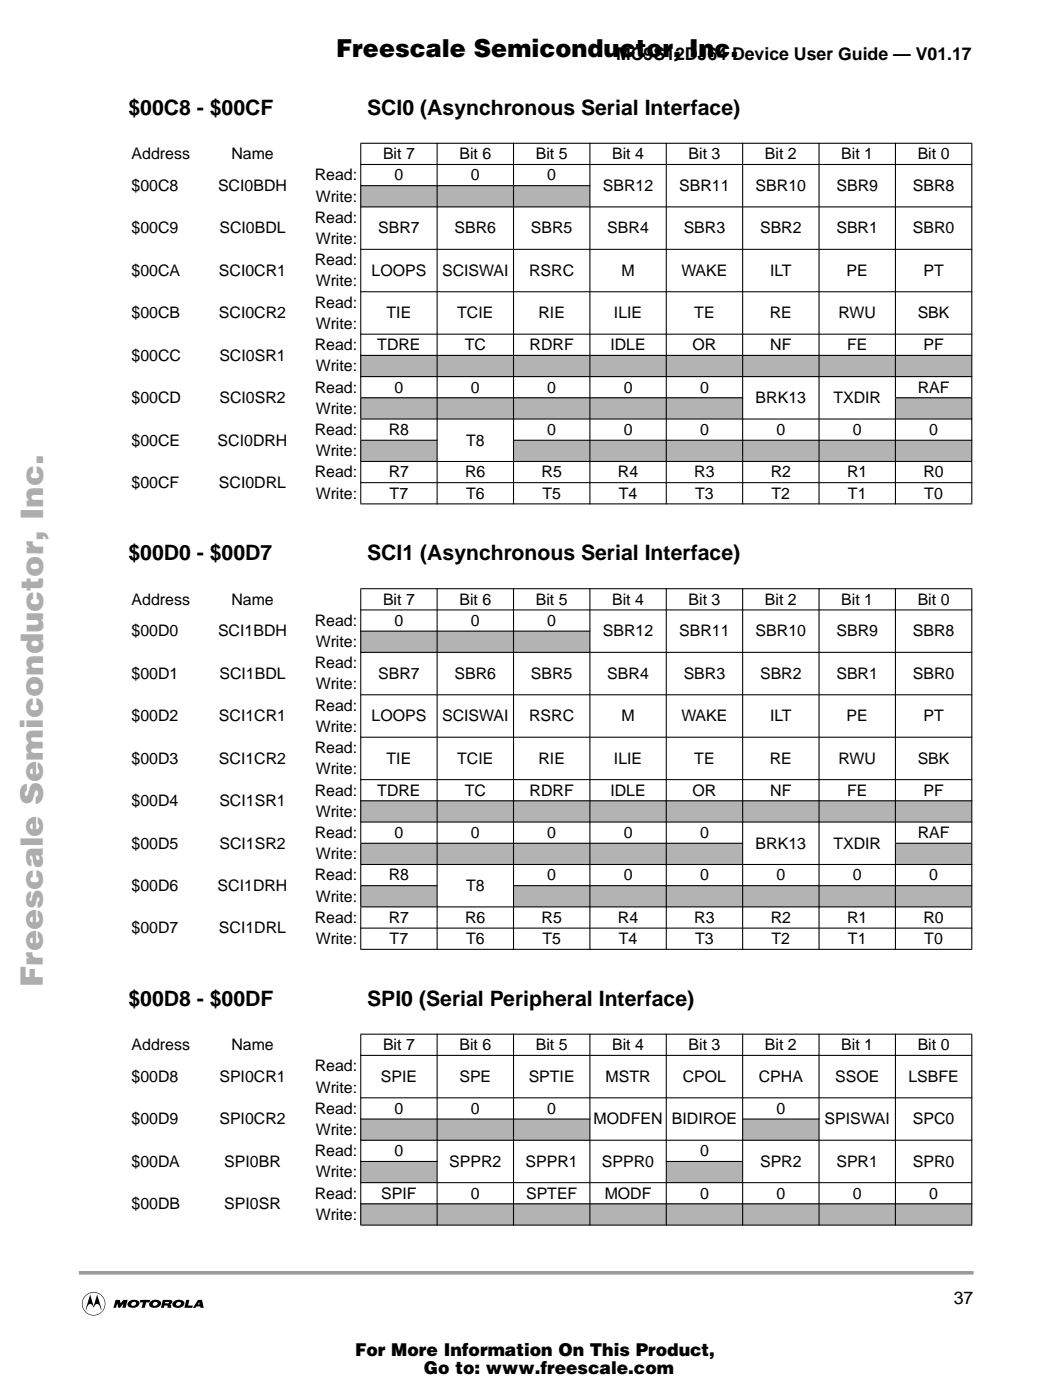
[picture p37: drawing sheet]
<svg xmlns="http://www.w3.org/2000/svg" width="210mm" height="279mm" viewBox="0 0 210 279" stroke-linecap="round" stroke-linejoin="round" font-family="sans-serif">
<defs><g id="words">
<text font-size="6.2" fill="#acacac" x="8.5" y="196.9" transform="rotate(-90 8.5 196.9)">Freescale Semiconductor, Inc...</text>
<text font-size="4.9" x="67.1" y="11.3">Freescale Semiconductor, Inc.</text>
<g font-size="4.2">
<text x="25.6" y="22.9">$00C8 - $00CF</text>
<text x="73.3" y="22.9">SCI0 (Asynchronous Serial Interface)</text>
<text x="25.6" y="111.8">$00D0 - $00D7</text>
<text x="73.3" y="111.8">SCI1 (Asynchronous Serial Interface)</text>
<text x="25.6" y="200.7">$00D8 - $00DF</text>
<text x="73.3" y="200.7">SPI0 (Serial Peripheral Interface)</text>
</g>
<g font-size="3.5">
<text x="122.9" y="11.9">MC9S12DJ64 Device User Guide — V01.17</text>
<text x="190.3" y="260.2">37</text>
<text x="70.8" y="270.7">For More Information On This Product,</text>
<text x="84.6" y="274.2">Go to: www.freescale.com</text>
</g>
<g font-size="3.2">
<text x="26.3" y="31.8">Address</text>
<text x="46.2" y="31.8">Name</text>
<text x="76.4" y="31.8">Bit 7</text>
<text x="91.7" y="31.8">Bit 6</text>
<text x="106.9" y="31.8">Bit 5</text>
<text x="122.1" y="31.8">Bit 4</text>
<text x="137.4" y="31.8">Bit 3</text>
<text x="152.6" y="31.8">Bit 2</text>
<text x="167.9" y="31.8">Bit 1</text>
<text x="183.1" y="31.8">Bit 0</text>
<text x="26.3" y="38.1">$00C8</text>
<text x="43.5" y="38.1">SCI0BDH</text>
<text x="62.8" y="36">Read:</text>
<text x="63" y="40.2">Write:</text>
<text x="78.7" y="36">0</text>
<text x="94" y="36">0</text>
<text x="109.2" y="36">0</text>
<text x="120.3" y="38.1">SBR12</text>
<text x="135.5" y="38.1">SBR11</text>
<text x="150.8" y="38.1">SBR10</text>
<text x="166.9" y="38.1">SBR9</text>
<text x="182.1" y="38.1">SBR8</text>
<text x="26.3" y="46.6">$00C9</text>
<text x="43.8" y="46.6">SCI0BDL</text>
<text x="62.8" y="44.5">Read:</text>
<text x="75.5" y="46.6">SBR7</text>
<text x="90.7" y="46.6">SBR6</text>
<text x="105.9" y="46.6">SBR5</text>
<text x="121.2" y="46.6">SBR4</text>
<text x="136.4" y="46.6">SBR3</text>
<text x="151.7" y="46.6">SBR2</text>
<text x="166.9" y="46.6">SBR1</text>
<text x="182.1" y="46.6">SBR0</text>
<text x="62.8" y="52.9">Read:</text>
<text x="63" y="48.7">Write:</text>
<text x="26.3" y="55.1">$00CA</text>
<text x="43.7" y="55.1">SCI0CR1</text>
<text x="63" y="57.2">Write:</text>
<text x="74.1" y="55.1">LOOPS</text>
<text x="88.2" y="55.1">SCISWAI</text>
<text x="105.6" y="55.1">RSRC</text>
<text x="124" y="55.1">M</text>
<text x="136" y="55.1">WAKE</text>
<text x="153.7" y="55.1">ILT</text>
<text x="168.9" y="55.1">PE</text>
<text x="184.3" y="55.1">PT</text>
<text x="26.3" y="63.5">$00CB</text>
<text x="43.7" y="63.5">SCI0CR2</text>
<text x="62.8" y="61.4">Read:</text>
<text x="63" y="65.6">Write:</text>
<text x="77.1" y="63.5">TIE</text>
<text x="91.2" y="63.5">TCIE</text>
<text x="107.4" y="63.5">RIE</text>
<text x="122.5" y="63.5">ILIE</text>
<text x="138.5" y="63.5">TE</text>
<text x="153.6" y="63.5">RE</text>
<text x="167.3" y="63.5">RWU</text>
<text x="183.1" y="63.5">SBK</text>
<text x="26.3" y="72">$00CC</text>
<text x="43.8" y="72">SCI0SR1</text>
<text x="62.8" y="69.9">Read:</text>
<text x="75.3" y="69.9">TDRE</text>
<text x="92.7" y="69.9">TC</text>
<text x="105.7" y="69.9">RDRF</text>
<text x="121.8" y="69.9">IDLE</text>
<text x="138.2" y="69.9">OR</text>
<text x="153.7" y="69.9">NF</text>
<text x="169" y="69.9">FE</text>
<text x="184.3" y="69.9">PF</text>
<text x="63" y="74.1">Write:</text>
<text x="26.3" y="80.5">$00CD</text>
<text x="43.8" y="80.5">SCI0SR2</text>
<text x="62.8" y="78.3">Read:</text>
<text x="63" y="82.6">Write:</text>
<text x="78.7" y="78.3">0</text>
<text x="94" y="78.3">0</text>
<text x="109.2" y="78.3">0</text>
<text x="124.4" y="78.3">0</text>
<text x="139.7" y="78.3">0</text>
<text x="150.8" y="80.5">BRK13</text>
<text x="166.3" y="80.5">TXDIR</text>
<text x="183.1" y="78.3">RAF</text>
<text x="26.3" y="88.9">$00CE</text>
<text x="43.4" y="88.9">SCI0DRH</text>
<text x="62.8" y="86.8">Read:</text>
<text x="77.6" y="86.8">R8</text>
<text x="93" y="88.9">T8</text>
<text x="109.2" y="86.8">0</text>
<text x="124.4" y="86.8">0</text>
<text x="139.7" y="86.8">0</text>
<text x="154.9" y="86.8">0</text>
<text x="170.2" y="86.8">0</text>
<text x="185.4" y="86.8">0</text>
<text x="62.8" y="95.3">Read:</text>
<text x="63" y="91">Write:</text>
<text x="77.6" y="95.3">R7</text>
<text x="92.8" y="95.3">R6</text>
<text x="108.1" y="95.3">R5</text>
<text x="123.3" y="95.3">R4</text>
<text x="138.5" y="95.3">R3</text>
<text x="153.8" y="95.3">R2</text>
<text x="169" y="95.3">R1</text>
<text x="184.3" y="95.3">R0</text>
<text x="26.3" y="97.4">$00CF</text>
<text x="43.7" y="97.4">SCI0DRL</text>
<text x="63" y="99.5">Write:</text>
<text x="77.7" y="99.5">T7</text>
<text x="93" y="99.5">T6</text>
<text x="108.2" y="99.5">T5</text>
<text x="123.5" y="99.5">T4</text>
<text x="138.7" y="99.5">T3</text>
<text x="153.9" y="99.5">T2</text>
<text x="169.2" y="99.5">T1</text>
<text x="184.4" y="99.5">T0</text>
<text x="26.3" y="120.7">Address</text>
<text x="46.2" y="120.7">Name</text>
<text x="62.8" y="124.9">Read:</text>
<text x="76.4" y="120.7">Bit 7</text>
<text x="78.7" y="124.9">0</text>
<text x="91.7" y="120.7">Bit 6</text>
<text x="94" y="124.9">0</text>
<text x="106.9" y="120.7">Bit 5</text>
<text x="109.2" y="124.9">0</text>
<text x="122.1" y="120.7">Bit 4</text>
<text x="137.4" y="120.7">Bit 3</text>
<text x="152.6" y="120.7">Bit 2</text>
<text x="167.9" y="120.7">Bit 1</text>
<text x="183.1" y="120.7">Bit 0</text>
<text x="26.3" y="127">$00D0</text>
<text x="43.5" y="127">SCI1BDH</text>
<text x="63" y="129.1">Write:</text>
<text x="120.3" y="127">SBR12</text>
<text x="135.5" y="127">SBR11</text>
<text x="150.8" y="127">SBR10</text>
<text x="166.9" y="127">SBR9</text>
<text x="182.1" y="127">SBR8</text>
<text x="26.3" y="135.5">$00D1</text>
<text x="43.8" y="135.5">SCI1BDL</text>
<text x="62.8" y="133.4">Read:</text>
<text x="63" y="137.6">Write:</text>
<text x="75.5" y="135.5">SBR7</text>
<text x="90.7" y="135.5">SBR6</text>
<text x="105.9" y="135.5">SBR5</text>
<text x="121.2" y="135.5">SBR4</text>
<text x="136.4" y="135.5">SBR3</text>
<text x="151.7" y="135.5">SBR2</text>
<text x="166.9" y="135.5">SBR1</text>
<text x="182.1" y="135.5">SBR0</text>
<text x="26.3" y="144">$00D2</text>
<text x="43.7" y="144">SCI1CR1</text>
<text x="62.8" y="141.8">Read:</text>
<text x="74.1" y="144">LOOPS</text>
<text x="88.2" y="144">SCISWAI</text>
<text x="105.6" y="144">RSRC</text>
<text x="124" y="144">M</text>
<text x="136" y="144">WAKE</text>
<text x="153.7" y="144">ILT</text>
<text x="168.9" y="144">PE</text>
<text x="184.3" y="144">PT</text>
<text x="63" y="146.1">Write:</text>
<text x="26.3" y="152.4">$00D3</text>
<text x="43.7" y="152.4">SCI1CR2</text>
<text x="62.8" y="150.3">Read:</text>
<text x="63" y="154.5">Write:</text>
<text x="77.1" y="152.4">TIE</text>
<text x="91.2" y="152.4">TCIE</text>
<text x="107.4" y="152.4">RIE</text>
<text x="122.5" y="152.4">ILIE</text>
<text x="138.5" y="152.4">TE</text>
<text x="153.6" y="152.4">RE</text>
<text x="167.3" y="152.4">RWU</text>
<text x="183.1" y="152.4">SBK</text>
<text x="26.3" y="160.9">$00D4</text>
<text x="43.8" y="160.9">SCI1SR1</text>
<text x="62.8" y="158.8">Read:</text>
<text x="75.3" y="158.8">TDRE</text>
<text x="92.7" y="158.8">TC</text>
<text x="105.7" y="158.8">RDRF</text>
<text x="121.8" y="158.8">IDLE</text>
<text x="138.2" y="158.8">OR</text>
<text x="153.7" y="158.8">NF</text>
<text x="169" y="158.8">FE</text>
<text x="184.3" y="158.8">PF</text>
<text x="62.8" y="167.2">Read:</text>
<text x="63" y="163">Write:</text>
<text x="78.7" y="167.2">0</text>
<text x="94" y="167.2">0</text>
<text x="109.2" y="167.2">0</text>
<text x="124.4" y="167.2">0</text>
<text x="139.7" y="167.2">0</text>
<text x="183.1" y="167.2">RAF</text>
<text x="26.3" y="169.4">$00D5</text>
<text x="43.8" y="169.4">SCI1SR2</text>
<text x="63" y="171.5">Write:</text>
<text x="150.8" y="169.4">BRK13</text>
<text x="166.3" y="169.4">TXDIR</text>
<text x="26.3" y="177.8">$00D6</text>
<text x="43.4" y="177.8">SCI1DRH</text>
<text x="62.8" y="175.7">Read:</text>
<text x="63" y="179.9">Write:</text>
<text x="77.6" y="175.7">R8</text>
<text x="93" y="177.8">T8</text>
<text x="109.2" y="175.7">0</text>
<text x="124.4" y="175.7">0</text>
<text x="139.7" y="175.7">0</text>
<text x="154.9" y="175.7">0</text>
<text x="170.2" y="175.7">0</text>
<text x="185.4" y="175.7">0</text>
<text x="62.8" y="184.2">Read:</text>
<text x="77.6" y="184.2">R7</text>
<text x="92.8" y="184.2">R6</text>
<text x="108.1" y="184.2">R5</text>
<text x="123.3" y="184.2">R4</text>
<text x="138.5" y="184.2">R3</text>
<text x="153.8" y="184.2">R2</text>
<text x="169" y="184.2">R1</text>
<text x="184.3" y="184.2">R0</text>
<text x="26.3" y="186.3">$00D7</text>
<text x="43.7" y="186.3">SCI1DRL</text>
<text x="63" y="188.4">Write:</text>
<text x="77.7" y="188.4">T7</text>
<text x="93" y="188.4">T6</text>
<text x="108.2" y="188.4">T5</text>
<text x="123.5" y="188.4">T4</text>
<text x="138.7" y="188.4">T3</text>
<text x="153.9" y="188.4">T2</text>
<text x="169.2" y="188.4">T1</text>
<text x="184.4" y="188.4">T0</text>
<text x="26.3" y="209.6">Address</text>
<text x="46.2" y="209.6">Name</text>
<text x="76.4" y="209.6">Bit 7</text>
<text x="91.7" y="209.6">Bit 6</text>
<text x="106.9" y="209.6">Bit 5</text>
<text x="122.1" y="209.6">Bit 4</text>
<text x="137.4" y="209.6">Bit 3</text>
<text x="152.6" y="209.6">Bit 2</text>
<text x="167.9" y="209.6">Bit 1</text>
<text x="183.1" y="209.6">Bit 0</text>
<text x="26.3" y="215.9">$00D8</text>
<text x="43.8" y="215.9">SPI0CR1</text>
<text x="62.8" y="213.8">Read:</text>
<text x="76" y="215.9">SPIE</text>
<text x="91.7" y="215.9">SPE</text>
<text x="105.5" y="215.9">SPTIE</text>
<text x="120.8" y="215.9">MSTR</text>
<text x="136.2" y="215.9">CPOL</text>
<text x="151.4" y="215.9">CPHA</text>
<text x="166.6" y="215.9">SSOE</text>
<text x="181.3" y="215.9">LSBFE</text>
<text x="63" y="218">Write:</text>
<text x="26.3" y="224.4">$00D9</text>
<text x="43.8" y="224.4">SPI0CR2</text>
<text x="62.8" y="222.3">Read:</text>
<text x="63" y="226.5">Write:</text>
<text x="78.7" y="222.3">0</text>
<text x="94" y="222.3">0</text>
<text x="109.2" y="222.3">0</text>
<text x="118.4" y="224.4">MODFEN BIDIROE</text>
<text x="154.9" y="222.3">0</text>
<text x="164.5" y="224.4">SPISWAI</text>
<text x="182.1" y="224.4">SPC0</text>
<text x="26.3" y="232.9">$00DA</text>
<text x="44.7" y="232.9">SPI0BR</text>
<text x="62.8" y="230.7">Read:</text>
<text x="78.7" y="230.7">0</text>
<text x="89.6" y="232.9">SPPR2</text>
<text x="104.9" y="232.9">SPPR1</text>
<text x="120.1" y="232.9">SPPR0</text>
<text x="139.7" y="230.7">0</text>
<text x="151.7" y="232.9">SPR2</text>
<text x="166.9" y="232.9">SPR1</text>
<text x="182.1" y="232.9">SPR0</text>
<text x="62.8" y="239.2">Read:</text>
<text x="63" y="235">Write:</text>
<text x="76.1" y="239.2">SPIF</text>
<text x="94" y="239.2">0</text>
<text x="105" y="239.2">SPTEF</text>
<text x="120.7" y="239.2">MODF</text>
<text x="139.7" y="239.2">0</text>
<text x="154.9" y="239.2">0</text>
<text x="170.2" y="239.2">0</text>
<text x="185.4" y="239.2">0</text>
<text x="26.3" y="241.3">$00DB</text>
<text x="44.7" y="241.3">SPI0SR</text>
<text x="63" y="243.4">Write:</text>
</g>
</g></defs>
<path d="M16.1 254h177.8" fill="none" stroke="#999" stroke-width=".72"/>
<path d="M16.1 257.8h24.9v4.8h-24.9z" fill-rule="evenodd" fill="#fff"/>
<path d="M28 259.4h2l-.2 .5h-.6l-.3 1.1h-.7l.3-1-.6-.1zM32.5 259.4h.8v.4h-.3l-.1 .3h.7l.1-.1v-.2h-.4v-.4h.7a.44 .44 0 0 1 .4 .5 .44 .44 0 0 1-.4 .4l.2 .2v.5h-.7l-.2-.5h-.5l-.1 .5h-.6zM18 258.4l.7 2.3 .7-2.3 .9 3h-.2l-.2-.8a.64 .64 0 0 0-.8-.3 .64 .64 0 0 0-.4 .7 .64 .64 0 0 0-.5-.7 .64 .64 0 0 0-.7 .3l-.3 .8h-.1zM17.2 258.4a2.34 2.34 0 0 1 3.7 1 2.34 2.34 0 0 1-2.2 3.1v-.1a2.23 2.23 0 0 0 2-3.1 2.23 2.23 0 0 0-3.7-.5 2.23 2.23 0 0 0 1.1 3.6h.6v.1a2.34 2.34 0 0 1-2.2-1.5 2.34 2.34 0 0 1 .7-2.6zM23.1 259.4h.8l.2 .7 .5-.7h.9l-.5 1.6h-.6l.2-.8-.7 .8h-.3l-.2-.9-.3 .9h-.5zM25.8 259.7a1.26 1.26 0 0 1 2 .4l-.1 .4-.4 .3-.3-.3 .1-.3a.46 .46 0 0 0-.6-.3 .46 .46 0 0 0-.2 .7l.7-.1 .3 .3a1.42 1.42 0 0 1-1.9-.3l.2-.6zM30.1 259.7a1.26 1.26 0 0 1 2 .4l-.1 .4-.4 .3-.3-.3 .2-.3a.46 .46 0 0 0-.7-.3 .46 .46 0 0 0-.1 .7l.6-.1 .3 .3a1.42 1.42 0 0 1-1.8-.3l.1-.6zM34.7 259.7a1.26 1.26 0 0 1 2.1 .4l-.2 .4-.3 .3-.4-.3 .2-.3a.46 .46 0 0 0-.7-.3 .46 .46 0 0 0-.1 .7l.6-.1 .4 .3a1.42 1.42 0 0 1-1.9-.3l.1-.6zM37.2 259.4h.6l-.3 1.1h1l-.1 .5h-1.6zM39.5 259.4h.8l.4 1.6h-.7l-.1-.3h-.1l-.1-.8-.2 .4h.2l.1 .4h-.6l-.2 .3h-.5z" fill="#000"/>
<g fill="#b3b3b3">
<path d="M72 37.1h15.2v4.2h-15.2z" fill-rule="evenodd"/>
<path d="M87.2 37.1h15.3v4.2h-15.3z" fill-rule="evenodd"/>
<path d="M102.5 37.1h15.2v4.2h-15.2z" fill-rule="evenodd"/>
<path d="M72 70.9h15.2v4.3h-15.2z" fill-rule="evenodd"/>
<path d="M87.2 70.9h15.3v4.3h-15.3z" fill-rule="evenodd"/>
<path d="M102.5 70.9h15.2v4.3h-15.2z" fill-rule="evenodd"/>
<path d="M117.7 70.9h15.2v4.3h-15.2z" fill-rule="evenodd"/>
<path d="M132.9 70.9h15.3v4.3h-15.3z" fill-rule="evenodd"/>
<path d="M148.2 70.9h15.2v4.3h-15.2z" fill-rule="evenodd"/>
<path d="M163.4 70.9h15.3v4.3h-15.3z" fill-rule="evenodd"/>
<path d="M178.7 70.9h15.2v4.3h-15.2z" fill-rule="evenodd"/>
<path d="M72 79.4h15.2v4.2h-15.2z" fill-rule="evenodd"/>
<path d="M87.2 79.4h15.3v4.2h-15.3z" fill-rule="evenodd"/>
<path d="M102.5 79.4h15.2v4.2h-15.2z" fill-rule="evenodd"/>
<path d="M117.7 79.4h15.2v4.2h-15.2z" fill-rule="evenodd"/>
<path d="M132.9 79.4h15.3v4.2h-15.3z" fill-rule="evenodd"/>
<path d="M178.7 79.4h15.2v4.2h-15.2z" fill-rule="evenodd"/>
<path d="M72 87.9h15.2v4.2h-15.2z" fill-rule="evenodd"/>
<path d="M102.5 87.9h15.2v4.2h-15.2z" fill-rule="evenodd"/>
<path d="M117.7 87.9h15.2v4.2h-15.2z" fill-rule="evenodd"/>
<path d="M132.9 87.9h15.3v4.2h-15.3z" fill-rule="evenodd"/>
<path d="M148.2 87.9h15.2v4.2h-15.2z" fill-rule="evenodd"/>
<path d="M163.4 87.9h15.3v4.2h-15.3z" fill-rule="evenodd"/>
<path d="M178.7 87.9h15.2v4.2h-15.2z" fill-rule="evenodd"/>
<path d="M72 126h15.2v4.2h-15.2z" fill-rule="evenodd"/>
<path d="M87.2 126h15.3v4.2h-15.3z" fill-rule="evenodd"/>
<path d="M102.5 126h15.2v4.2h-15.2z" fill-rule="evenodd"/>
<path d="M72 159.8h15.2v4.3h-15.2z" fill-rule="evenodd"/>
<path d="M87.2 159.8h15.3v4.3h-15.3z" fill-rule="evenodd"/>
<path d="M102.5 159.8h15.2v4.3h-15.2z" fill-rule="evenodd"/>
<path d="M117.7 159.8h15.2v4.3h-15.2z" fill-rule="evenodd"/>
<path d="M132.9 159.8h15.3v4.3h-15.3z" fill-rule="evenodd"/>
<path d="M148.2 159.8h15.2v4.3h-15.2z" fill-rule="evenodd"/>
<path d="M163.4 159.8h15.3v4.3h-15.3z" fill-rule="evenodd"/>
<path d="M178.7 159.8h15.2v4.3h-15.2z" fill-rule="evenodd"/>
<path d="M72 168.3h15.2v4.2h-15.2z" fill-rule="evenodd"/>
<path d="M87.2 168.3h15.3v4.2h-15.3z" fill-rule="evenodd"/>
<path d="M102.5 168.3h15.2v4.2h-15.2z" fill-rule="evenodd"/>
<path d="M117.7 168.3h15.2v4.2h-15.2z" fill-rule="evenodd"/>
<path d="M132.9 168.3h15.3v4.2h-15.3z" fill-rule="evenodd"/>
<path d="M178.7 168.3h15.2v4.2h-15.2z" fill-rule="evenodd"/>
<path d="M72 176.8h15.2v4.2h-15.2z" fill-rule="evenodd"/>
<path d="M102.5 176.8h15.2v4.2h-15.2z" fill-rule="evenodd"/>
<path d="M117.7 176.8h15.2v4.2h-15.2z" fill-rule="evenodd"/>
<path d="M132.9 176.8h15.3v4.2h-15.3z" fill-rule="evenodd"/>
<path d="M148.2 176.8h15.2v4.2h-15.2z" fill-rule="evenodd"/>
<path d="M163.4 176.8h15.3v4.2h-15.3z" fill-rule="evenodd"/>
<path d="M178.7 176.8h15.2v4.2h-15.2z" fill-rule="evenodd"/>
<path d="M72 223.3h15.2v4.3h-15.2z" fill-rule="evenodd"/>
<path d="M87.2 223.3h15.3v4.3h-15.3z" fill-rule="evenodd"/>
<path d="M102.5 223.3h15.2v4.3h-15.2z" fill-rule="evenodd"/>
<path d="M148.2 223.3h15.2v4.3h-15.2z" fill-rule="evenodd"/>
<path d="M72 231.8h15.2v4.2h-15.2z" fill-rule="evenodd"/>
<path d="M132.9 231.8h15.3v4.2h-15.3z" fill-rule="evenodd"/>
<path d="M72 240.3h15.2v4.2h-15.2z" fill-rule="evenodd"/>
<path d="M87.2 240.3h15.3v4.2h-15.3z" fill-rule="evenodd"/>
<path d="M102.5 240.3h15.2v4.2h-15.2z" fill-rule="evenodd"/>
<path d="M117.7 240.3h15.2v4.2h-15.2z" fill-rule="evenodd"/>
<path d="M132.9 240.3h15.3v4.2h-15.3z" fill-rule="evenodd"/>
<path d="M148.2 240.3h15.2v4.2h-15.2z" fill-rule="evenodd"/>
<path d="M163.4 240.3h15.3v4.2h-15.3z" fill-rule="evenodd"/>
<path d="M178.7 240.3h15.2v4.2h-15.2z" fill-rule="evenodd"/>
</g>
<g fill="#000" stroke="#000" stroke-width=".21">
<path d="M71.9 37.1h45.9zM71.9 28.6h122.1zM71.9 32.8h122.1zM71.9 41.3h122.1zM71.9 49.8h122.1zM71.9 58.2h122.1zM72 28.7v50.6zM87.2 28.5v51zM102.5 28.5v46.7zM71.9 75.2h30.6zM117.7 28.5v46.7zM132.9 28.5v46.7z"/>
<path d="M148.2 28.5v46.7zM71.9 79.4h76.4zM163.4 28.5v46.7zM178.7 28.5v50.8zM102.4 75.2h76.3zM193.9 28.7v50.6zM71.9 66.7h122.1zM71.9 70.9h122.1zM178.6 75.2h15.4zM178.6 79.4h15.4zM72 79.5v4zM72 83.7v4.1z"/>
<path d="M72 87.9v4.1zM87.2 79.3v4.4zM71.9 87.9h15.4zM102.5 75.1v17.1zM71.9 83.6h30.6zM117.7 75.1v17.1zM132.9 75.1v17.1zM148.2 75.1v17.1zM163.4 75.1v17.1zM178.7 79.5v12.7zM193.9 79.5v12.5zM102.4 83.6h91.6z"/>
<path d="M102.4 87.9h91.6zM71.9 92.1h122.1zM71.9 96.3h122.1zM72 92.2v8.3zM87.2 83.5v17.1zM102.5 92v8.6zM117.7 92v8.6zM132.9 92v8.6zM148.2 92v8.6zM163.4 92v8.6zM178.7 92v8.6zM193.9 92.2v8.3z"/>
<path d="M71.9 100.6h122.1zM71.9 117.5h122.1zM71.9 126h45.9zM71.9 121.7h122.1zM71.9 130.2h122.1zM71.9 138.7h122.1zM71.9 147.1h122.1zM71.9 155.6h122.1zM71.9 159.8h122.1zM72 117.6v50.6zM72 168.4v4zM72 172.6v4.1z"/>
<path d="M87.2 117.4v51zM87.2 168.2v4.4zM71.9 176.8h15.4zM102.5 117.4v46.7zM71.9 164.1h30.6zM71.9 172.5h30.6zM117.7 117.4v46.7zM132.9 117.4v46.7zM148.2 117.4v46.7zM71.9 168.3h76.4zM163.4 117.4v46.7zM178.7 117.4v50.8z"/>
<path d="M102.4 164.1h76.3zM193.9 117.6v50.6zM178.6 164.1h15.4zM178.6 168.3h15.4zM102.4 172.5h91.6zM102.4 176.8h91.6zM72 176.8v4.1zM72 181.1v8.3zM87.2 172.4v17.1zM102.5 164v17.1zM102.5 180.9v8.6zM117.7 164v17.1z"/>
<path d="M117.7 180.9v8.6zM132.9 164v17.1zM132.9 180.9v8.6zM148.2 164v17.1zM148.2 180.9v8.6zM163.4 164v17.1zM163.4 180.9v8.6zM178.7 168.4v12.7zM178.7 180.9v8.6zM193.9 168.4v12.5zM193.9 181.1v8.3zM71.9 181h122.1z"/>
<path d="M71.9 185.2h122.1zM71.9 189.5h122.1zM71.9 206.4h122.1zM71.9 210.6h122.1zM71.9 219.1h122.1zM71.9 231.8h15.4zM71.9 223.3h45.9zM132.9 231.8h15.4zM148.1 223.3h15.4zM71.9 227.6h122.1zM71.9 236h122.1zM72 206.5v37.9z"/>
<path d="M87.2 206.3v38.3zM102.5 206.3v38.3zM117.7 206.3v38.3zM132.9 206.3v38.3zM148.2 206.3v38.3zM163.4 206.3v38.3zM178.7 206.3v38.3zM193.9 206.5v37.9zM71.9 240.3h122.1zM71.9 244.5h122.1z"/>
</g>
<use href="#words"/>
</svg>
